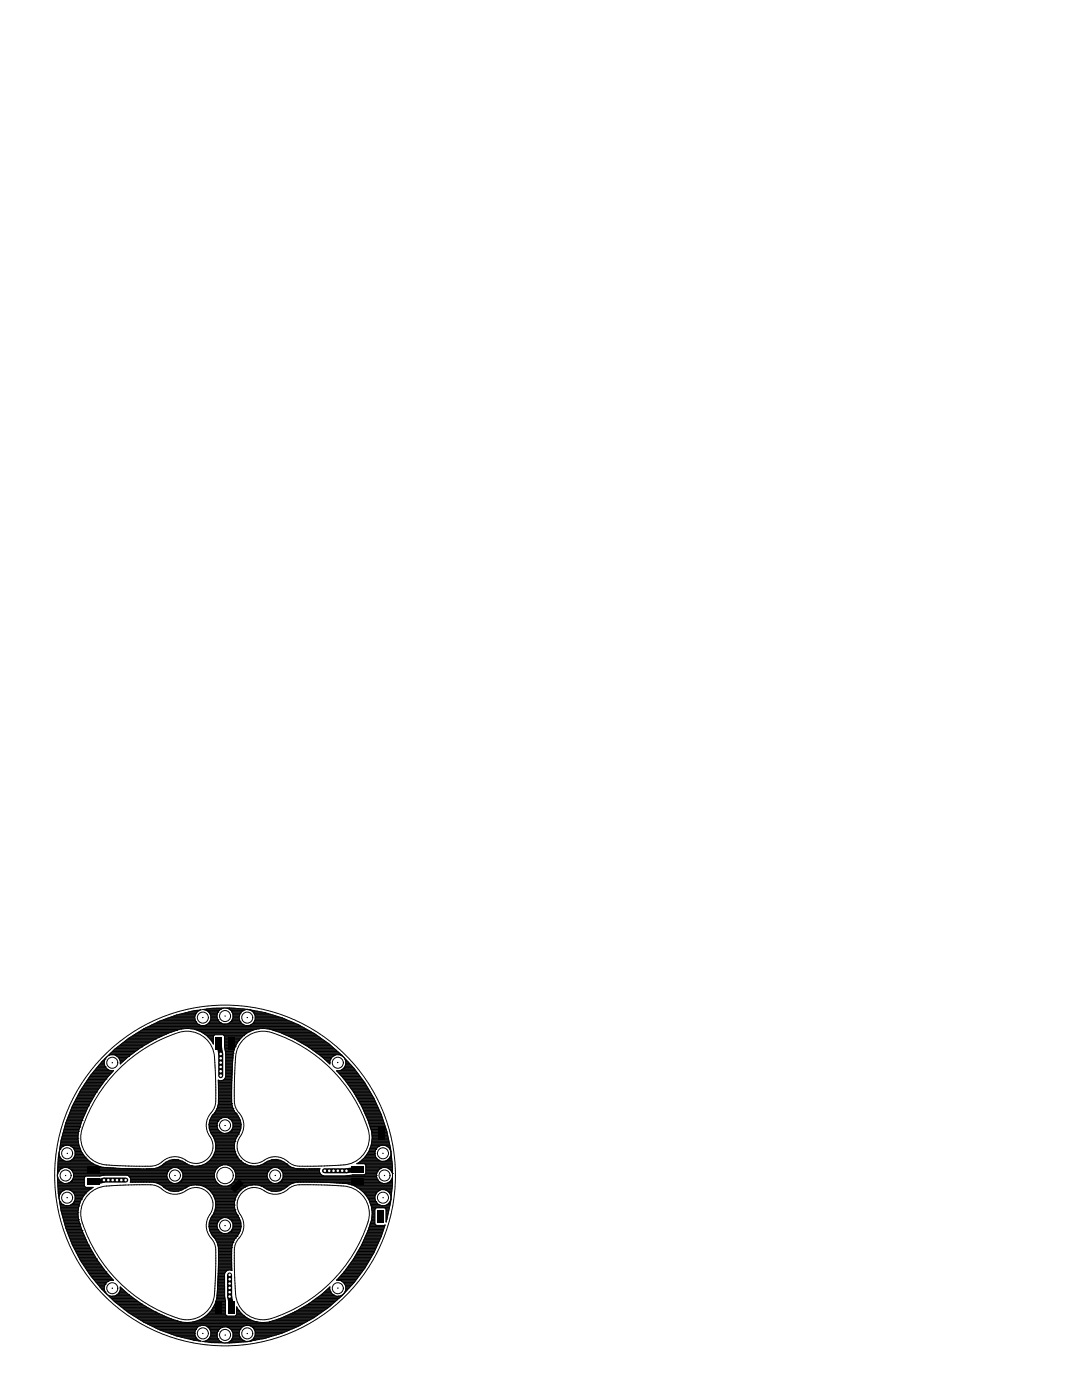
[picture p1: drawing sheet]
<svg xmlns="http://www.w3.org/2000/svg" width="216mm" height="279mm" viewBox="0 0 216 279" stroke-linecap="round" stroke-linejoin="round" font-family="sans-serif">
<g fill="none" stroke="#000" stroke-width=".2">
<path d="M14.8 220h3.3M14.9 219.8h3.3M15 219.7h3.3M15.1 219.5h3.3M15.2 219.4h3.2M15.2 219.2h3.3M15.3 219.1h3.3M15.4 218.9h3.3M15.5 218.8h3.3M15.5 218.6h3.4M15.6 218.5h3.4M15.7 218.3h3.4"/>
<path d="M15.8 218.2h3.3M15.9 218h3.3M15.9 217.9h3.4M16 217.7h3.4M16.1 217.6h3.4M16.2 217.4h3.5M16.3 217.3h3.5M16.4 217.1h3.5M16.5 217h3.5M16.6 216.8h3.5M16.7 216.7h3.5M16.8 216.5h3.5"/>
<path d="M16.9 216.3h3.5M17 216.2h3.5M17.1 216h3.5M17.2 215.9h3.6M17.3 215.7h3.6M17.4 215.6h3.6M17.5 215.4h3.6M17.6 215.3h3.6M17.7 215.1h3.6M17.8 215h3.7M17.9 214.8h3.7M18 214.7h3.7"/>
<path d="M18.1 214.5h3.8M18.3 214.4h3.7M18.4 214.2h3.8M18.5 214.1h3.8M18.6 213.9h3.8M18.8 213.8h3.8M18.9 213.6h3.1M19 213.5h2.6M19.1 213.3h2.3M19.3 213.2h1.9M19.3 217.9h.1M19.3 217.9l-1.6 2.8"/>
<path d="M19.4 213h1.7M19.5 212.9h1.5M19.6 212.7h1.3M19.8 212.6h1.1M19.9 212.4h1M20 212.3h.8M20.1 212.1h.7M20.3 212h.5M20.4 211.8h.4M20.6 211.7h.3M20.7 211.5h.2M20.9 211.4h.1"/>
<path d="M21 211.3h.1M21 212.9h.1M21 211.3l.4-.5a32.2 32.2 0 0 0-8.3 13.3M21 212.9l.5 .5M21 211.3l-.2 .8 .2 .8M21 211.2h.1M21.1 215.3h.1M21.1 215.3l-1.8 2.6M21.2 211.1h.1M21.3 210.9h.1M21.5 213.4h.1M21.5 213.4l.7 .3"/>
<path d="M21.6 210.6h.3M21.8 210.5h4.4M22 210.3h4.4M22.1 210.1h4.5M22.2 210.5h.1M22.2 213.7h.1M22.2 210.5l.8 .1M22.2 213.7h.5l-1.6 1.6M22.3 210h4.5M22.4 209.8h4.6M22.6 209.7h4.6M22.7 209.5h4.7"/>
<path d="M22.9 209.4h4.7M23 210.6h.1M23 210.6l.6 .4M23 210.6h3M23.1 209.2h4.8M23.3 210.8h2.5M23.3 209.1h4.8M23.5 208.9h4.8M23.5 210.9h2.1M23.6 211h.1M23.7 211.1h1.7M23.7 208.8h4.8"/>
<path d="M23.7 211.2h1.5M23.8 211.4h1.3M23.8 208.6h5M23.9 211.5h1M24 211.7h.7M24 212.3h.1M24 212.1h.2M24 212h.4M24 211.8h.6M24 208.5h5.1M24.2 208.3h5.1M24.3 212.8a27.7 27.7 0 0 1 12.6-7 5.6 5.6 0 0 1 6 6.2 58 58 0 0 1 0 8.8l-.4 .9a4 4 0 0 0-.4 5.4 3.5 3.5 0 0 1-1 4.4 3.5 3.5 0 0 1-4.4-.2 3.9 3.9 0 0 0-4.7 .8 7 7 0 0 1-4.1 .6l-4.5-.1a8.8 8.8 0 0 1-5.2-1.3 5.5 5.5 0 0 1-1.8-6 30 30 0 0 1 7.9-12.5z"/>
<path d="M24.4 208.2h5.2M24.6 208h5.2M24.8 207.9h5.3M25 207.7h5.4M25.2 207.6h5.4M25.4 207.4h5.5M25.6 207.3h5.6M25.7 210.8h.1M25.7 210.8l-1.7 1.5v-.6l-.4-.7M25.8 207.1h5.7M26 207h5.9M26.3 206.8h5.9"/>
<path d="M26.5 206.7h6.1M26.8 206.5h6.1M27 206.4h6.2M27.3 206.2h6.3M27.5 206.1h6.4M27.7 205.9h6.7M28 205.8h6.8M28.2 205.6h7.1M28.2 209h.1M28.2 209l-2.5 1.8M28.5 205.5h7.3M28.7 205.3l-3 1.9-2.8 2.2-1.4 1.3 .7-.2"/>
<path d="M28.7 205.3h7.9M29 205.2h31.7M29.3 205h31.2M29.6 204.9h30.6M29.9 204.7h30M30.3 204.6h9.6M30.6 204.4h8.9M30.9 204.3h8.5M31 207.4h.1M31 207.4l-2.8 1.6M31.2 204.1h8.1M31.5 203.9h7.6"/>
<path d="M31.8 203.8h7.2M32.2 203.6h6.8M32.6 203.5h6.3M33 203.3h5.9M33.5 203.2h5.4M33.9 203h5M33.9 206.1h.1M33.9 206.1l-2.9 1.3M34.3 202.9h4.6M34.7 202.7h4.2M35.1 202.6h3.9M35.2 205.6h.1"/>
<path d="M35.2 205.6l-1.3 .5M35.7 202.4h3.3M36.1 205.4h.1M36.1 205.4l-.9 .2M36.3 202.3h2.8M36.9 202.1h2.3M37.5 205.2h.1M37.5 205.2l-1.4 .2M37.5 205.2l1.3 .2M37.6 202h1.7M38 205.3h13.8M38.2 201.8h1.3"/>
<path d="M38.8 205.4h.1M38.8 205.4l1.3 .5M38.9 201.7h.8M38.9 205.5h12M39 203.8h.1M39 202.3h.1M39 203.8l.5 .6M39 202.3l-.2 .8 .2 .7M39.3 205.6h11.2M39.5 204.4h.1M39.5 201.7h.1M39.5 201.7l.7-.2a31.9 31.9 0 0 0-11.5 3.8"/>
<path d="M39.5 204.4l.8 .3M39.5 201.7l-.5 .6M39.7 205.8h10.4M40 201.5h.1M40.1 205.9h.1M40.1 205.9l1.1 .8M40.1 205.9h9.6M40.3 204.7h.1M40.3 206.1h9.2M40.6 206.2h8.6M40.8 206.4h8.2M40.8 201.5h3.1"/>
<path d="M41 206.5h7.8M41.1 201.6h.1M41.1 204.6h.1M41.1 201.6l.6 .4M41.1 204.6l-.8 .1M41.1 204.6h7.6M41.1 201.4h3M41.2 206.7h1.5M41.2 201.7h2.6M41.2 206.7h.1M41.2 206.7l1 1M41.4 204.4h7"/>
<path d="M41.4 206.8h1.2M41.5 201.8h2.1M41.5 207h1.1M41.6 204.3h2.7M41.7 207.1h.9M41.7 202h1.8M41.7 202h.1M41.7 204.2h.1M41.7 202l.4 .7v.8M41.7 204.2l-.6 .4M41.7 204.1h2.3M41.8 202.1h1.6"/>
<path d="M41.8 207.3h.8M41.8 203.9h2M41.8 202.3h1.6M41.9 203.8h1.8M41.9 202.4h1.5M41.9 207.4h.7M42 203.6h1.6M42 202.6h1.3M42.1 203.5h1.4M42.1 203.5l-.4 .7M42.1 203.3h1.3M42.1 203.2h1.3"/>
<path d="M42.1 203h1.2M42.1 202.9h1.2M42.1 202.7h1.2M42.1 207.6h.5M42.2 207.7h.1M42.2 207.7h.4M42.3 207.9h.3M42.4 208h.2M42.4 201.2h2.1M42.5 208.2h.1M42.6 208.3h.1M42.9 206.5l-.3 .3v1.5l-.4-.6"/>
<path d="M43.5 203.5h.1M43.5 202h.1M43.5 203.5l.5 .6M43.5 202l-.2 .8 .2 .7M43.6 215.6h.1M43.6 215.7h.1M43.6 215.7v.4M43.6 215.7h2.6M43.6 215.9h2.6M43.6 216.1v.1M43.6 216h2.6M43.6 216.1h.1"/>
<path d="M43.6 216.2h2.6M43.6 216.2v.4M43.6 216.3h2.6M43.6 216.5h2.6M43.6 216.6v.2M43.6 216.7h2.6M43.6 220h.1M43.6 220h2.6M43.6 216.6h.1M43.6 216.8h.1M43.6 219.8h2.6M43.6 216.8v.4"/>
<path d="M43.6 216.8h2.6M43.6 219.7h2.6M43.6 217h2.6M43.6 219.5h.1M43.6 219.5h2.6M43.6 219.5v.8M43.6 219.4v.1M43.6 217.1h2.6M43.6 217.2v.1M43.6 219.4h.1M43.6 217.3h2.6M43.6 219.4h2.6"/>
<path d="M43.6 217.2h.1M43.6 217.3h.1M43.6 219.2h2.6M43.6 217.3v.2M43.6 217.4h2.6M43.6 217.5v.3M43.6 219h.1M43.6 219.1h2.6M43.6 217.6h2.6M43.6 218.9h2.6M43.6 218.9v.1M43.6 217.8v.1"/>
<path d="M43.6 219v.4M43.6 217.9h.1M43.6 217.9h2.6M43.6 217.7h2.6M43.6 218.9h.1M43.6 218.8h2.6M43.6 218.3v.1M43.6 217.8h.1M43.6 218.4h.1M43.6 218.6h2.6M43.6 217.9v.4M43.6 218h2.6"/>
<path d="M43.6 218.2h2.6M43.6 218.5h2.6M43.6 218.4v.5M43.6 218.3h.1M43.6 218.3h2.6M44 204.1h.1M44 201.4h.1M44 201.4l.7-.2h-2.5l-1.8 .3 .7 .1M44 204.1l.7 .3M44 201.4l-.5 .6M44.4 215.6h1.9M44.5 206.5l.3 .3v2.1"/>
<path d="M44.7 215.4h1.6M44.7 206.7h3.9M44.7 204.4h.1M44.8 208.9l.2 1.2M44.8 208.8h2.2M44.8 208.6h2.3M44.8 208.5h2.4M44.8 208.3h2.4M44.8 208.2h2.5M44.8 208h2.6M44.8 207.9h2.7M44.8 207.7h2.8"/>
<path d="M44.8 207.6h2.9M44.8 207.4h3.1M44.8 207.3h3.2M44.8 207.1h3.3M44.8 207h3.5M44.8 206.8h3.6M44.8 208.9h2.1M44.8 209.1h2.1M44.8 215.3h1.5M44.9 209.2h1.9M44.9 209.4h1.9M44.9 209.5h1.8"/>
<path d="M44.9 215.1h1.4M44.9 209.7h1.8M45 209.8h1.6M45 215h1.3M45 210h1.6M45 210.1v.4M45 210.5v4.4a1 1 0 0 1-1.4 .7v.1M45 214.8h1.3M45 214.7h1.3M45 214.5h1.3M45 214.4h1.3M45 214.2h1.3"/>
<path d="M45 214.1h1.3M45 213.9h1.3M45 213.8h1.3M45 213.6h1.3M45 213.5h1.3M45 213.3h1.3M45 213.2h1.3M45 213h1.3M45 212.9h1.4M45 212.7h1.4M45 212.6h1.4M45 212.4h1.4"/>
<path d="M45 212.3h1.4M45 212.1h1.4M45 212h1.4M45 211.8h1.4M45 211.7h1.4M45 211.5h1.4M45 211.4h1.4M45 211.2h1.5M45 211.1h1.5M45 210.9h1.5M45 210.8h1.5M45 210.6h1.5"/>
<path d="M45 210.5h1.5M45 210.1h1.5M45 210.3h1.5M45.3 201.2h1.6M45.5 201.2h.1M45.5 204.3h.1M45.5 201.2h-.7a32.9 32.9 0 0 1 17.9 5M45.5 201.2l.6 .5M45.5 204.3l-.8 .1M45.6 204.3h2.7M45.7 201.4h3.1M45.8 204.1h2.3"/>
<path d="M45.9 201.5h3.1M46 203.9h2M46.1 201.7h2.5M46.1 201.7h.1M46.1 203.9h.1M46.1 201.7l.4 .7v.8M46.1 203.9l-.6 .4M46.2 203.8h1.7M46.2 201.8h2.1M46.2 218.3h.1M46.2 218.4v.5M46.2 217.9v.4"/>
<path d="M46.2 218.3v.1M46.2 217.8h.1M46.2 218.4h.1M46.2 218.9h.1M46.2 217.9h.1M46.2 217.8v.1M46.2 218.9v.5M46.2 217.3v.5M46.2 217.3h.1M46.2 217.2h.1M46.2 219.4h.1M46.2 217.2v.1"/>
<path d="M46.2 219.4v.1M46.2 219.5v.5M46.2 219.5h.1M46.2 216.8v.4M46.2 216.8h.1M46.2 216.6h.1M46.2 220h.1M46.2 216.6v.2M46.2 220v.3M46.2 216.2v.4M46.2 216.2h.1M46.2 216.1h.1"/>
<path d="M46.2 203.6h1.6M46.2 216.1v.1M46.2 215.7v.4M46.2 215.7h.1M46.3 215.5h.1M46.3 215.5l-.1 .2M46.3 215.3v.2M46.3 215.1v.2M46.3 215.1h.1M46.3 215v.1M46.3 202h1.9M46.3 214.5v.5"/>
<path d="M46.3 214.5h.1M46.3 214.4h.1M46.3 214.4v.1M46.3 214v.4M46.3 214h.1M46.3 213.9h.1M46.3 213.9v.1M46.3 203.5h1.5M46.3 213.4v.5M46.3 213.4h.1M46.3 213.3h.1M46.3 213.3v.1"/>
<path d="M46.4 212.9l-.1 .4M46.4 212.9h.1M46.4 202.1h1.7M46.4 212.8h.1M46.4 212.8v.1M46.4 212.5v.3M46.4 212.3v.2M46.4 212.3h.1M46.4 212.2h.1M46.4 212.2v.1M46.4 203.3h1.4M46.4 212v.2"/>
<path d="M46.4 211.8v.2M46.4 211.8h.1M46.4 211.6h.1M46.4 211.6v.2M46.4 202.3h1.5M46.5 211.2l-.1 .4M46.5 211.2h.1M46.5 211.1h.1M46.5 203.2h1.2M46.5 203.2l-.4 .7M46.5 203h1.2M46.5 202.9h1.2"/>
<path d="M46.5 202.7h1.3M46.5 202.6h1.3M46.5 202.4h1.4M46.5 210.6v.6M46.5 210.6h.1M46.5 210.2h.1M46.5 210.2v.4M46.9 208.9h.1M46.9 208.9l-.4 1.3M47.6 207.7h.1M47.6 207.7l-.7 1.2M47.9 203.8h.1"/>
<path d="M47.9 202.3h.1M47.9 202.3l-.2 .8 .2 .7M47.9 203.8l.5 .6M48.4 201.7h.1M48.4 204.4h.1M48.4 201.7l-.5 .6M48.4 204.4l.7 .3M48.6 206.7h.1M48.6 206.7l-1 1M48.8 207.3a6 6 0 0 1 7-.7 29.7 29.7 0 0 1 17.8 19.5 5.6 5.6 0 0 1-6.1 6.5 57.9 57.9 0 0 1-8.8 0l-.9-.5a4 4 0 0 0-5.4-.3 3.5 3.5 0 0 1-4.4-1 3.5 3.5 0 0 1 .2-4.4 3.9 3.9 0 0 0-.8-4.7 7 7 0 0 1-.6-4.2l.1-4.4a8.8 8.8 0 0 1 1.3-5.2zM49.1 201.5h.1M49.1 204.7h.1"/>
<path d="M49.1 201.5l-.7 .2M49.1 201.5l.8 .1M49.7 201.5h.2M49.7 205.9h.1M49.7 205.9l-1.1 .8M49.9 201.6h.1M49.9 204.6h.1M49.9 201.6l.7 .4M49.9 204.6l-.8 .1M50 204.6h9.6M50.1 201.7h.6M50.2 204.4h9.1"/>
<path d="M50.3 201.8h1.2M50.4 204.3h8.6M50.5 202h1.8M50.6 202h.1M50.6 204.2h.1M50.6 202l.3 .7v.8M50.6 204.2l-.7 .4M50.6 204.1h8M50.6 202.1h2.4M50.7 203.9h7.5M50.7 202.3h2.8M50.7 203.8h7.2"/>
<path d="M50.8 202.4h3.2M50.8 203.6h6.7M50.9 202.6h3.6M50.9 203.5h6.3M50.9 203.5l-.3 .7M50.9 203.3h5.9M50.9 203.2h5.6M50.9 203h5.1M50.9 202.9h4.6M50.9 202.7h4.1M51 205.4h.1M51 205.4l-1.3 .5"/>
<path d="M52.3 205.2h.1M52.3 205.2l-1.3 .2M52.3 205.2l1.4 .2M53.2 205.3h7.8M53.7 205.4h.1M53.7 205.4l2.2 .7M54.1 205.5h7.2M54.5 205.6h7.1M54.6 205.6h.1M55 205.8h6.8M55.4 205.9h6.7M55.9 206.1h.1"/>
<path d="M55.9 206.1l2.9 1.3M55.9 206.1h6.5M56.2 206.2h6.4M56.6 206.4h6.3M56.9 206.5h6.2M57.3 206.7h6M57.6 206.8h5.9M57.9 207h5.8M58.3 207.1h5.6M58.6 207.3h5.6M58.8 207.4h.1M58.8 207.4l2.8 1.6"/>
<path d="M58.9 207.4h5.5M59.2 207.6h5.4M59.4 207.7h5.4M59.7 207.9h5.3M60 208h5.2M60.2 208.2h5.2M60.5 208.3h5.1M60.7 208.5h5.1M61 208.6h5M61.3 208.8h4.9M61.5 208.9h4.8M61.6 209h.1"/>
<path d="M61.6 209l2.6 1.8M61.7 209.1h4.8M62 209.2h4.7M62.2 209.4h4.7M62.4 209.5h4.6M62.6 209.7h4.6M62.7 206.2l2.9 2.1 2.7 2.3M62.8 209.8h4.6M63 210h4.5M63.2 210.1h4.5M63.4 210.3h4.5M63.6 210.5h4.5"/>
<path d="M63.8 210.6h3.1M64 210.8h2.5M64.2 210.8h.1M64.2 210.8l1.6 1.6v-.3M64.2 210.9h2.1M64.4 211.1h1.8M64.6 211.2h1.5M64.7 211.4h1.3M64.9 211.5h1M65.1 211.7h.8M65.2 211.8h.6M65.4 212h.4"/>
<path d="M65.6 212.1h.2M65.7 212.3h.1M65.8 212.1h.1M66 211.3h.1M66 211.3l-.2 .8M66.5 210.8h.1M66.5 210.8l-.5 .5M67.2 213.7l1.5 1.6M67.2 213.7h.1M67.2 210.5h.1M67.2 210.5l-.7 .3M67.2 210.5l.8 .1"/>
<path d="M67.2 213.8h3.9M67.4 213.9h3.8M67.5 214.1h3.8M67.7 214.2h3.7M67.8 214.4h3.7M67.9 214.5h3.7M67.9 213.6h3.1M68 213.6h.1M68 210.6h.1M68 210.6l.6 .4-.3-.4M68 213.6l-.8 .1M68 210.6h.2"/>
<path d="M68.1 214.7h3.6M68.2 213.5h2.6M68.2 214.8h3.7M68.3 210.8h.1M68.3 215h3.7M68.4 213.3h2.3M68.5 210.9h.1M68.5 215.1h3.6M68.6 215.3h3.6M68.6 213.2h.1M68.6 213.2l.4-.7v-.8l-.4-.7a32.8 32.8 0 0 1 7.5 11.4M68.6 213.2l-.6 .4"/>
<path d="M68.6 213.2h2M68.7 211.1h.1M68.7 215.3h.1M68.7 215.3l1.8 2.6M68.7 213h1.8M68.7 215.4h3.6M68.7 211.2h.1M68.8 212.9h1.5M68.8 211.4h.1M68.8 215.6h3.6M68.9 212.7h1.3M68.9 211.5h.2"/>
<path d="M68.9 212.6h1.2M68.9 215.7h3.6M69 211.7h.2M69 212.4h.9M69 212.3h.8M69 212.1h.6M69 212h.5M69 211.8h.4M69.1 215.9h3.5M69.2 216h3.6M69.3 216.2h3.6M69.4 216.3h3.5"/>
<path d="M69.5 216.5h3.5M69.6 216.7h3.5M69.7 216.8h3.5M69.8 217h3.5M69.9 217.1h3.5M70 217.3h3.5M70.2 217.4h3.4M70.3 217.6h3.4M70.4 217.7h3.3M70.5 217.9h3.3M70.5 217.9h.1M70.5 217.9l1.6 2.8 1.3 2.9 .7 2.2"/>
<path d="M70.6 218h3.3M70.7 218.2h3.3M70.8 218.3h3.3M70.8 218.5h3.4M70.9 218.6h3.4M71 218.8h3.4M71.1 218.9h3.4M71.2 219.1h3.3M71.3 219.2h3.3M71.4 219.4h3.3M71.5 219.5h3.3M71.5 219.7h3.3"/>
<path d="M71.6 219.8h3.3M71.7 220h3.3M11.4 234.6h.1M11.4 234.5h.1M11.4 234.8h.1M11.5 234.3h.1M11.5 234.9h.1M11.5 234.2h.1M11.5 235.1h.1M11.5 234h.1M11.5 235.2h.1M11.5 233.9h.1"/>
<path d="M11.5 235.4h.2M11.5 233.7h.2M11.5 235.6h.3M11.5 233.6h.4M11.5 235.7h.4M11.5 233.4h.5M11.5 235.9h.6M11.5 233.3h.6M11.5 236h.8M11.5 233.1h1M11.5 236.2h1.2M11.5 233h1.4"/>
<path d="M11.5 236.3h5.3M11.5 232.8h8.5M11.5 236.5h5.3M11.5 232.7h8.1M11.5 236.6h5.3M11.5 232.5h7.6M11.6 236.8h5.3M11.6 232.4h7.3M11.6 236.9h5.5M11.6 232.2h7M11.6 237.1h6.8M11.6 232.1h6.7"/>
<path d="M11.6 237.2h6.6M11.6 231.9h6.5M11.6 237.4h6.3M11.6 231.8h1.6M11.6 237.5h1.3M11.6 231.6h1.2M11.6 237.7h.9M11.6 231.5h.8M11.6 237.8h.7M11.6 231.3h.7M11.6 238h.6M11.6 231.2h.6"/>
<path d="M11.6 238.1h.5M11.6 231l-.2 3.6 .4 4.4 .1-.7M11.6 231h.4M11.6 233.8h.1M11.6 235.4h.1M11.6 235.4l.6 .5M11.6 233.8l-.1 .8 .1 .8M11.6 238.3h.3M11.7 230.9h.2M11.7 238.4h.2M11.7 230.7h.2M11.7 238.6h.2"/>
<path d="M11.7 230.6h.2M11.7 238.7h.1M11.7 230.4h.1M11.7 238.9h.1M11.8 230.3h.1M11.8 239.2h.1M11.8 230h.1M11.8 239.3h.1M11.8 229.8h.1M11.8 239.5h.1M11.9 229.7h.1M11.9 239.6h.1"/>
<path d="M11.9 229.5h.1M11.9 239.8h.1M11.9 229.4h.1M11.9 239.9h.2M11.9 229.2h.2M11.9 229h.4M11.9 230.9h.1M11.9 238.3h.1M11.9 230.9l-.1-.7-.2 .8M11.9 230.9l.6 .6M11.9 239.8l-.1-.7 .4 2.6 .9 3.4M11.9 239.8l.6 .6"/>
<path d="M12 228.9h.4M12 228.7h.7M12 228.6h1.1M12 228.4h3.7M12.1 228.3h3.6M12.1 228.1h3.6M12.1 228h3.6M12.1 227.8h3.5M12.2 233.3h.1M12.2 235.9h.1M12.2 233.3l-.6 .5M12.2 235.9l.7 .3"/>
<path d="M12.2 227.7h3.4M12.2 227.5h3.4M12.2 227.5l-.4 2.6 .1-.7M12.2 227.4h3.4M12.3 227.2h3.3M12.3 227.1h3.2M12.4 226.9h3.2M12.4 226.8h3.2M12.4 226.6h3.2M12.5 228.8h.1M12.5 231.5h.1M12.5 237.7h.1"/>
<path d="M12.5 228.8l-.6 .6M12.5 231.5l.7 .3M12.5 237.7l-.6 .6M12.5 226.5h3.1M12.5 226.3h3.1M12.6 226.2h3M12.6 226h3M12.6 225.9h3.1M12.7 225.7h3M12.7 225.6h3M12.8 225.4h3M12.8 225.3h3"/>
<path d="M12.8 225.1h3.1M12.9 233h.1M12.9 236.2h.1M12.9 233l-.7 .3M12.9 233l.8 .1M12.9 225h3M12.9 224.8h3.1M12.9 233h7.8M13 224.7h3M13 224.5h3.1M13.1 224.4h3M13.1 224.2h3.1"/>
<path d="M13.1 224.1l-.9 3.4M13.1 224.1h3.1M13.2 228.5h.1M13.2 231.8h.1M13.2 237.4h.1M13.2 228.5l-.7 .3M13.2 228.5l.8 .1M13.2 237.4l-.7 .3M13.2 237.4l.8 .1M13.2 223.9h3.1M13.3 223.8h3M13.3 223.6h3.1"/>
<path d="M13.3 231.8h4.6M13.4 223.5h3M13.4 236.2h3.4M13.4 223.3h3.1M13.5 223.2h3.1M13.6 223h3M13.6 228.6h2.2M13.6 222.8h3.1M13.7 233.1h.1M13.7 236.1h.1M13.7 233.1l.6 .4M13.7 236.1l-.8 .1"/>
<path d="M13.7 222.7h3.1M13.7 222.5h3.1M13.8 233.1h9.2M13.8 222.4h3.1M13.8 236h3M13.9 222.2h3.1M13.9 222.1h3.1M14 221.9h3.1M14 228.6h.1M14 231.7h.1M14 237.5h.1M14 228.6l.6 .5"/>
<path d="M14 231.7l-.8 .1M14 237.5l.6 .4M14 233.3h13.9M14 237.5h3.8M14 221.8h3.2M14.1 235.9h2.7M14.1 231.6h3.6M14.1 221.6h3.2M14.1 228.7h1.7M14.1 221.5h3.2M14.2 233.4h19.6M14.2 221.3h3.2"/>
<path d="M14.2 237.7h3.4M14.3 221.2h3.2M14.3 235.7h2.5M14.3 231.5h3.3M14.3 233.5h.1M14.3 235.7h.1M14.3 233.5l.4 .7M14.3 235.7l-.6 .4M14.3 221h3.2M14.3 233.6h19.4M14.3 228.9h1.6M14.4 235.6h2.4"/>
<path d="M14.4 220.9h3.2M14.4 233.7h19.1M14.4 237.8h3.1M14.4 220.7h3.3M14.5 235.4h2.3M14.5 233.9h18.9M14.5 231.3h2.9M14.5 220.6h3.2M14.5 235.2h2.3M14.6 229h1.3M14.6 234h18.8M14.6 220.4h3.2"/>
<path d="M14.6 235.1h2.2M14.6 229.1h.1M14.6 231.2h.1M14.6 237.9h.1M14.6 229.1l.4 .7v.8M14.6 237.9l.4 .7v.8l-.4 .7M14.6 231.2l-.6 .5M14.6 238h2.7M14.7 231.2h2.5M14.7 234.2h18.7M14.7 234.5h18.6M14.7 234.6h5.5"/>
<path d="M14.7 234.2v.8l-.4 .7M14.7 234.9h2.2M14.7 234.8h2.3M14.7 234.3h18.6M14.7 229.2h1.3M14.7 220.3h3.2M14.7 239.9h1.3M14.7 238.1h2.4M14.7 231h2.4M14.8 229.4h1.3M14.8 220.1h3.2M14.8 239.8h1.3"/>
<path d="M14.8 238.3h2.2M14.8 230.9h2.1M14.8 229.5h1.3M14.9 239.6h1.2M14.9 238.4h2M14.9 230.7h1.9M14.9 229.7h1.3M14.9 239.5h1.3M15 238.6h1.8M15 230.6h1.7M15 230.6l-.4 .6M15 239.3h1.3"/>
<path d="M15 239.2h1.4M15 239h1.5M15 238.9h1.6M15 238.7h1.7M15 230.4h1.6M15 230.3h1.5M15 230.1h1.4M15 230h1.3M15 229.8h1.2M15.5 227.2h.1M15.5 227.2l.2 1.3 .5 1.3M15.7 225.8h.1"/>
<path d="M15.7 225.8l-.2 1.4M15.9 225.1l-.2 .7M15.9 224.9h.1M15.9 224.9v.2M16.2 229.8l.8 1.1M16.2 239.4h.1M16.2 239.4l-.5 1.3M16.4 223.6h.1M16.4 223.6l-.5 1.3M17 230.9h.1M17 230.9l1 1 1.2 .7M17 238.3h.1"/>
<path d="M17 238.3l-.8 1.1M17.6 238.4a6.7 6.7 0 0 1 5.3-1.8l4.4-.2a12.2 12.2 0 0 1 4.2 .4l.5 .2a4 4 0 0 0 5.5 .4 3.5 3.5 0 0 1 4.3 1 3.5 3.5 0 0 1-.2 4.4 3.9 3.9 0 0 0 .9 4.7 7 7 0 0 1 .6 4.1l-.2 4.5a8.8 8.8 0 0 1-1.3 5.2 5.5 5.5 0 0 1-6 1.8 29.8 29.8 0 0 1-19.4-20l-.1-.5a5.5 5.5 0 0 1 1.5-4.2zM17.7 220.7h.1M17.7 220.7l-1.3 2.9M18 237.3h.1M18 237.3l-1 1M19.2 232.6h.1M19.2 232.6l1.3 .4M20.5 233h.1M20.5 233h.5M20.6 234.5l-.7 .2h-2.8l-.3 .3v1.7l.3 .3h1.5l-.6 .3M20.6 234.5h.2"/>
<path d="M21 233h.1M21 233h.5M21.4 233h.1M21.5 233h.1M21.5 233l.5 .1M22 233.1h.1M22.1 233.1h.1M22.1 233.1h.4M22.5 233.1h.6M22.5 233.1h.1M22.6 233.1h.1M23.1 233.1h.1"/>
<path d="M23.2 233.1h.1M23.2 233.1l.4 .1M23.6 233.2h.1M23.7 233.2h.1M23.7 233.2h.5M24.2 233.2h.1M24.3 233.2h.1M24.3 233.2h.4M24.7 233.2h.2M24.7 233.2h.1M24.9 233.2h.1M24.9 233.2h.4"/>
<path d="M25.3 233.2h.5M25.3 233.2h.1M25.3 234.5l.6 .4M25.6 234.6h7.7M25.8 234.8h7.5M25.8 233.2l.2 .1M25.8 233.2h.1M25.9 234.9h7.5M25.9 234.9l.2 .8M26 233.3h.1M26 233.3h.4M26 235.1h7.4"/>
<path d="M26 235.9h7.9M26.1 235.2h7.3M26.1 235.7l-.1 .2h.5M26.1 235.7h7.7M26.1 235.6h7.5M26.1 235.4h7.4M26.4 233.3h.1M26.5 233.3h.1M26.5 233.3h.5M26.5 235.9h.1M27 235.9h-.5M27 235.9h.1"/>
<path d="M27 233.3h.1M27.1 233.3h.1M27.1 235.9h-.1M27.1 233.3h.4M27.1 235.9h.1M27.5 235.9h-.4M27.5 235.9h.1M27.5 233.3h.1M27.6 233.3h.1M27.6 235.9h-.1M27.6 233.3h.5M27.6 235.9h.1"/>
<path d="M28.1 235.9h-.5M28.1 235.9h.1M28.1 233.3h.1M28.2 233.3h.1M28.2 235.9h-.1M28.2 235.9h.1M28.6 235.9h-.4M28.6 235.9h.1M28.7 235.9h.5M28.7 235.9h.1M29.2 235.9h.1M29.2 233.3h.1"/>
<path d="M29.3 233.3h-.1M29.3 233.3h.1M29.3 235.9h.4M29.3 235.9h.1M29.7 233.3h-.4M29.7 235.9h.1M29.7 233.3h.1M29.7 235.9h.2M29.9 233.3h-.2M29.9 233.3h.1M29.9 235.9h.4M29.9 235.9h.1"/>
<path d="M30.3 233.3h-.4M30.3 233.3h.1M30.3 235.9h.1M30.3 235.9h.3M30.6 235.9h.1M30.6 235.9l.9 .3M30.9 236h3.3M31.1 233.1h3.2M31.5 236.2h3.1M31.5 233h.1M31.5 233l-1.2 .3M31.5 236.2h.1"/>
<path d="M31.5 236.2l.9 .4M31.6 233h3.1M31.8 236.3h11.8M31.9 232.8h11.8M32 236.5h6.9M32.1 232.7h6.4M32.3 236.6h5.7M32.4 232.5h.1M32.4 232.5l-.9 .5M32.4 236.6h.1M32.4 236.6l.3 .4M32.4 232.5h5.4"/>
<path d="M32.5 236.8h5.1M32.6 232.4h4.9M32.6 232.4h.1M32.7 236.9h4.5M32.7 232.2h4.4M32.7 232.2l-.3 .3M32.7 237h.1M32.7 237a3.2 3.2 0 0 0 4.1 .2M32.9 237.1h4.1M32.9 232.1h4M33 237.2h3.8M33.1 231.9h3.6"/>
<path d="M33.3 237.4h3.2M33.4 231.8h3M33.5 235.4h.1M33.5 233.8h.1M33.5 233.8l-.2 .8 .2 .8M33.5 235.4l.5 .5M33.6 237.5h2.6M33.7 231.6h2.4M34 233.3h-5.8M34 233.3h.1M34 235.9h.1M34 233.3l-.5 .5"/>
<path d="M34 235.9l.7 .3M34 237.7h1.8M34.3 231.5h1.3M34.7 233h.1M34.7 236.2h.1M34.7 233l-.7 .3M34.7 233l.8 .1M34.8 233h8.7M35.2 236.2h8.3M35.5 233.1h.1M35.5 236.1h.1M35.5 233.1l.6 .4"/>
<path d="M35.5 236.1l-.8 .1M35.6 233.1h7.8M35.7 236h7.6M35.8 233.3h7.4M35.9 235.9h7.3M36 233.4h7.1M36.1 235.7h7M36.1 233.5h.1M36.1 235.7h.1M36.1 235.7l-.6 .4M36.1 233.5l.4 .7v.8l-.4 .7M36.2 233.6h6.8"/>
<path d="M36.2 235.6h6.8M36.2 233.7h6.8M36.3 235.4h6.6M36.3 233.9h6.6M36.4 235.2h6.5M36.4 234h6.4M36.4 235.1h6.4M36.5 234.2h6.3M36.5 234.5h6.3M36.5 234.6h6.3M36.5 234.9h6.3M36.5 234.8h6.3"/>
<path d="M36.5 234.3h6.3M36.8 232h.1M36.8 232l.4 .3M36.8 232a3.2 3.2 0 0 0-4.1 .2M37 237.1h.1M37.2 236.9h.1M37.2 236.9l-.4 .3M37.2 232.3h.1M37.2 232.3l.9 .3M38.1 236.6h.1M38.1 236.6l-.9 .3M38.1 232.6h.1"/>
<path d="M38.1 232.6l1 .2M39 236.4h.1M39 236.4l-.9 .2M39 236.4l.3 .1M39.1 232.8h.1M39.2 236.5h4.7M39.3 236.5h.4M39.3 236.5h.1M39.7 236.5h.1M39.7 236.5h.3M39.8 232.7h4.2M39.8 232.7l-.7 .1"/>
<path d="M39.8 232.7h.1M40 236.5h.1M40 236.5l1 .4M40.1 232.6h.1M40.1 232.6l-.3 .1M40.2 236.6h4M40.3 232.5h4.1M40.6 236.8h8.7M40.7 232.4h8.4M40.9 236.9h8M41 236.9h.1M41 236.9l.9 .7"/>
<path d="M41 232.2h7.8M41.1 232.2h.1M41.1 232.2l-1 .4M41.2 237.1h7.4M41.2 232.1h7.4M41.4 237.2h7M41.4 231.9h7M41.6 237.4h6.6M41.6 231.8h6.6M41.7 224.4l.1 .9M41.7 224.4h1.6M41.7 224.5h1.6"/>
<path d="M41.7 224.7h1.6M41.7 224.8h1.6M41.7 224.2h1.7M41.7 225h1.7M41.7 225.1h1.7M41.8 225.3h1.6M41.8 225.3l.5 1.2M41.8 224.1h1.6M41.8 237.5h6.2M41.8 223.9h1.6M41.8 225.4h1.7M41.8 223.8h1.7"/>
<path d="M41.8 231.6h6.2M41.9 223.6h1.8M41.9 237.6h.1M41.9 237.6l.6 .8M41.9 225.6h1.8M41.9 223.5h1.9M41.9 231.6h.1M41.9 231.6l-.8 .6M41.9 225.7h1.9M41.9 237.7h6M42 231.5h5.8M42 225.9h1.9"/>
<path d="M42 223.3h1.9M42 226h2.2M42 237.8h5.8M42.1 223.2h2.1M42.1 231.3h5.6M42.1 226.2h2.5M42.1 223h2.5M42.2 238h5.4M42.2 226.3h5.4M42.2 231.2h5.4M42.2 222.8h5.4M42.3 238.1h5.2"/>
<path d="M42.3 226.5l.3 .4M42.3 226.5h5.2M42.3 222.7h5.2M42.3 231h5.2M42.4 238.3h5M42.4 226.6h5M42.4 226.6h.1M42.4 222.5h5M42.4 230.9h5M42.5 226.8h4.8M42.5 238.4h4.8M42.5 238.4h.1"/>
<path d="M42.5 238.4l.5 1.3M42.5 222.4h.1M42.5 222.4l-.6 1.1-.2 .9M42.5 230.7h4.8M42.6 230.7h.1M42.6 230.7l-.7 .9M42.6 222.4h4.7M42.6 226.9h.1M42.6 226.9l.3 .8M42.6 238.6h4.6M42.6 226.9h4.6M42.6 230.6h4.6"/>
<path d="M42.6 238.7h4.6M42.7 227.1h4.5M42.7 230.4h4.4M42.7 222.2h4.4M42.7 238.9h4.4M42.7 227.2h4.4M42.7 230.3h4.4M42.8 239h4.2M42.8 227.4h4.2M42.8 230.1h4.2M42.8 222.1h4.2M42.8 239.2h4.2"/>
<path d="M42.8 227.5h4.2M42.9 230h4M42.9 222.1h.1M42.9 222.1l-.4 .3M42.9 227.7h4M42.9 239.3h4M42.9 229.8h4M42.9 227.7h.1M42.9 227.7l.2 1M42.9 221.9h4M42.9 227.8h4M42.9 239.5h4"/>
<path d="M43 229.7h.1M43 229.7l-.4 1M43 228h3.8M43 229.7h3.9M43 239.6h3.8M43 229.5h3.8M43 228.1h3.8M43 239.7h.1M43 239.7v.3M43 239.8h3.8M43 229.4v.3M43 229.4h3.8"/>
<path d="M43 228.3h3.8M43 221.8h3.8M43 239.9h3.8M43 240l.1 .4M43 229.2h3.8M43 228.4h3.8M43 229h3.8M43 229h.1M43 229v.4M43 228.9h3.8M43 228.6h3.8M43.1 228.7h3.6"/>
<path d="M43.1 228.7h.1M43.1 228.7l-.1 .3M43.1 221.6h3.6M43.2 221.5h3.4M43.3 221.3h3.3M43.3 224.6h.1M43.3 224.6l.2 .8 .5 .5M43.3 221.2h.1M43.3 221.2l-.4 .9M43.3 221.2h3.2M43.4 221h3M43.4 220.9h3"/>
<path d="M43.5 220.7h2.9M43.5 223.8h.1M43.5 223.8l-.2 .8M43.5 220.6h2.8M43.5 220.4h2.8M43.6 220.3h2.6M43.6 220.3h.1M43.6 220.3l-.3 .9M43.6 220.1h2.6M44 223.3h.1M44 225.9h.1M44 223.3l-.5 .5"/>
<path d="M44 225.9l.7 .3M44.7 223h.1M44.7 226.2h.1M44.7 223l-.7 .3M44.7 223l.8 .1M44.9 223h2.8M45 226.2h2.7M45.5 232.5h4M45.5 223.1h.1M45.5 226.1h.1M45.5 223.1l.6 .4M45.5 226.1l-.8 .1"/>
<path d="M45.6 236.6h4M45.6 223.2h2.1M45.6 226h2.2M45.8 232.7h4.3M45.8 223.3h2M45.8 225.9h2M45.9 236.5h4.7M46 223.5h1.9M46.1 225.7h1.8M46.1 223.5h.1M46.1 225.7h.1M46.1 223.5l.4 .7v.8"/>
<path d="M46.1 225.7l-.6 .4M46.1 232.8h11.9M46.2 223.6h1.8M46.2 225.6h1.7M46.2 236.3h11.8M46.2 220.3h.1M46.2 220.3l.3 .9M46.3 223.8h1.7M46.3 225.4h1.7M46.3 233h8.4M46.3 223.9h1.7M46.3 225.3h1.8"/>
<path d="M46.3 236.2h8.3M46.4 224.1h1.6M46.4 225.1h1.7M46.4 233.1h7.9M46.5 221.2h.1M46.5 221.2l.5 .9M46.5 225l-.4 .7M46.5 225h1.6M46.5 224.8h1.6M46.5 224.7h1.6M46.5 224.5h1.6M46.5 224.4h1.6"/>
<path d="M46.5 224.2h1.6M46.5 236h7.7M46.6 233.3h7.4M46.6 235.9h7.3M46.7 233.4h7.1M46.7 235.7h7.1M46.8 229v.2M46.8 229h.1M46.8 233.6h6.9M46.8 229.2v.2M46.8 235.6h6.8M46.8 239.8v.4"/>
<path d="M46.8 229.4v.1M46.8 229.5l.1 .3M46.8 233.7h6.7M46.9 239.5h.1M46.9 239.5l-.1 .3M46.9 235.4h6.6M46.9 229.8h.1M46.9 229.8l.4 1M46.9 227.8h.1M46.9 227.8l-.1 1.2M46.9 233.9h6.5M46.9 235.2h6.5"/>
<path d="M47 222.1h.1M47 222.1l.1 .2M47 234h6.4M47 235.1h6.4M47 234.5h6.3M47 234.6h6.3M47 234.9h6.4M47 234.8h6.3M47 234.3h6.3M47 234.2h6.4M47.1 222.3h.1M47.1 222.3a3.3 3.3 0 0 1 1 3"/>
<path d="M47.2 226.9h.1M47.2 226.9l-.3 .9M47.3 238.5h.1M47.3 238.5l-.4 1M47.3 230.8h.1M47.3 230.8l.6 .8M47.5 226.5h.1M47.5 226.5l-.3 .4M47.9 237.6h.1M47.9 237.6l-.6 .9M47.9 231.6h.1M47.9 231.6l.9 .6"/>
<path d="M48.1 225.3l-.6 1.2M48.5 237.8a3.5 3.5 0 0 1 4.6 .1 3.9 3.9 0 0 0 4.7-.9 7 7 0 0 1 4.2-.6l4.4 .2a8.8 8.8 0 0 1 5.2 1.3 5.5 5.5 0 0 1 1.8 6 29.8 29.8 0 0 1-20 19.4 5.6 5.6 0 0 1-6.5-6.1 58 58 0 0 1 0-8.8l.5-.9a4 4 0 0 0 .3-5.5 3.4 3.4 0 0 1 .8-4.2zM48.7 237h.1M48.7 237l-.8 .6M48.8 232.2h.1M48.8 232.2l1 .4M49.8 232.6h.1M49.8 232.6l.3 .1M50 236.5l-1.3 .5M50.1 236.5h-.1M50.1 232.7h.4M50.5 236.5h-.4"/>
<path d="M50.5 236.5h.1M50.5 232.7l.3 .1M50.5 232.7h.1M50.8 236.4h.1M50.8 236.4l-.3 .1M50.8 236.4l.9 .2M50.8 232.8h.1M50.9 236.5h6.9M51.3 232.7h6.4M51.7 236.6h.1M51.7 236.6l.9 .3M51.8 232.6h.1"/>
<path d="M51.8 232.6l-1 .2M51.8 236.6h5.7M52 232.5h5.4M52.2 236.8h5.1M52.3 232.4h4.9M52.6 236.9h4.5M52.6 236.9h.1M52.6 236.9l.4 .3M52.6 232.3h.1M52.6 232.3l-.8 .3M52.7 232.2h4.4M52.8 237.1h4.2"/>
<path d="M52.9 232.1h.1M52.9 232.1h4M53 237.2h3.8M53 237.2h.1M53.1 231.9h3.6M53.3 237.4h3.2M53.4 231.8h3M53.5 235.4h.1M53.5 233.8h.1M53.5 233.8l-.2 .8 .2 .8M53.5 235.4l.5 .5M53.6 237.5h2.6"/>
<path d="M53.8 231.6h2.3M54 233.3h.1M54 235.9h.1M54 233.3l-.5 .5M54 235.9l.7 .3M54 237.7h1.8M54.2 231.5h1.3M54.7 233h.1M54.7 236.2h.1M54.7 233l-.7 .3M54.7 233l.8 .1M54.8 233h3.4"/>
<path d="M55.2 236.2h3.2M55.5 233.1h.1M55.5 236.1h.1M55.5 233.1l.6 .4M55.5 236.1l-.8 .1M55.6 233.1h3.1M55.7 236h3.2M55.8 233.3h5.3M55.9 235.9h19.8M56 233.4h7.8M56.1 235.7h19.5M56.1 233.5h.1"/>
<path d="M56.1 235.7h.1M56.1 235.7l-.6 .4M56.1 233.5l.4 .7M56.2 233.6h7.6M56.2 235.6h19.3M56.2 233.7h7.6M56.3 235.4h19M56.3 233.9h7.5M56.4 235.2h18.9M56.4 234h7.4M56.4 235.1h18.8M56.5 234.2h7.4"/>
<path d="M56.5 234.5h7.7M56.5 234.6h18.6M56.5 234.2v.8l-.4 .7M56.5 234.9h18.7M56.5 234.8h18.6M56.5 234.3h7.5M57.1 232.2h.1M57.1 232.2l.3 .3M57.1 232.2a3.3 3.3 0 0 0-4.5 .1M57.2 232.4h.1M57.2 236.8h.1M57.4 232.5h.1"/>
<path d="M57.4 232.5l.9 .5M57.4 236.6h.1M57.4 236.6a3.3 3.3 0 0 1-4.4 .6M58.3 233h.1M58.3 233l.9 .3M58.3 236.2h.1M58.3 236.2l-.9 .4M59.2 233.3h.1M59.2 233.3h.3M59.2 235.9h.1M59.2 235.9l-.9 .3M59.5 233.3h.1"/>
<path d="M59.5 233.3h.5M59.5 235.9h-.3M59.5 235.9h.1M60 233.3h.1M60 235.9h-.5M60 235.9h.1M60.1 233.3h.1M60.1 235.9h-.1M60.1 233.3h.4M60.1 235.9h.1M60.5 235.9h-.4M60.5 235.9h.1"/>
<path d="M60.5 233.3h.1M60.6 233.3h.1M60.6 235.9h-.1M60.6 235.9h.1M61.1 235.9h-.5M61.1 235.9h.1M61.1 233.3h.1M61.2 233.3h.1M61.2 235.9h.4M61.2 235.9h.1M61.6 235.9h.1M61.6 233.3h.1"/>
<path d="M61.6 235.9h.7M61.7 233.3h.1M61.7 235.9h.1M62.2 233.3h-.5M62.2 233.3h.1M62.3 233.3h-.1M62.3 233.3h.1M62.3 235.9h.4M62.3 235.9h.1M62.7 233.3h-.4M62.7 235.9h.1M62.7 233.3h.1"/>
<path d="M62.7 235.9h.2M62.9 233.3h.1M62.9 233.3h-.2M62.9 235.9h.4M62.9 235.9h.1M63.3 233.3h-.4M63.3 235.9h.1M63.3 233.3h.1M63.4 233.3h-.1M63.4 233.3h.1M63.4 233.3h.4v.6l.1 .3M63.4 235.9h.4"/>
<path d="M63.4 235.9h.1M63.8 233.3h-2.6M63.8 235.9h.1M63.8 235.9h.2M63.9 234.2l.3 .3M64 235.9l.4 .1M64 235.9h.1M64.2 234.5l.3 .1M64.4 236h.1M64.5 236h.5M64.5 236h.1M65 236h.1"/>
<path d="M65.1 236h.4M65.1 236h.1M65.5 236h.1M65.6 236h.6M65.6 236h.1M65.8 236h10.2M66.2 236h.4M66.2 236h.1M66.6 236h.1M66.6 236l.1 .1M66.7 236.1h.1M66.7 236.1h.6"/>
<path d="M67.2 236.1h.1M67.3 236.1h.4M67.3 236.1h.1M67.7 236.1h.1M67.7 236.1h.2M67.9 236.1h.4M67.9 236.1h.1M68.3 236.1h.1M68.3 236.1l.6 .1M68.4 236.2h8M68.4 236.2h.1M68.9 236.2h.1"/>
<path d="M68.9 236.2h.4M69.3 236.2h.1M69.3 236.2l1.3 .4M69.6 236.3h8.7M70.1 236.5h8.2M70.3 234.5h4.8M70.6 236.6h7.7M70.6 236.6h.1M70.6 236.6l1.2 .7M70.9 236.8h7.4M71.1 236.9h7.2M71.4 237.1h6.9"/>
<path d="M71.5 232.1h6.7M71.6 237.2h6.6M71.7 231.9h6.5M71.8 220.1h3.2M71.8 231.9h.1M71.8 231.9l-.6 .3h7.1M71.8 237.3h.1M71.8 237.3l1 1M71.9 237.4h6.3M71.9 220.3h3.2M71.9 231.8h4.3M72 220.4h3.2"/>
<path d="M72 237.5h3.9M72.1 220.6h3.1M72.1 231.6h3.7M72.2 220.7h3.1M72.2 237.7h3.3M72.2 220.9h3.2M72.3 231.5h3.2M72.3 221h3.2M72.4 221.2h3.1M72.4 237.8h3M72.4 231.3h2.9M72.4 221.3h3.2"/>
<path d="M72.5 221.5h3.2M72.5 238h2.7M72.6 221.6h3.1M72.6 231.2h2.6M72.6 221.8h3.2M72.7 238.1h2.4M72.7 221.9h3.2M72.7 232.2l.3 .3M72.7 231h2.3M72.8 222.1h3.1M72.8 230.9h.1M72.8 230.9l-1 1"/>
<path d="M72.8 238.3h.1M72.8 238.3l.8 1.1M72.8 222.2h3.2M72.8 234.3h2.4M72.8 238.3h2.2M72.9 232.4h5.4M72.9 230.9h2.1M72.9 222.4h3.2M72.9 238.4h2M73 222.5h3.1M73 230.7h1.9M73 234.2h2.2"/>
<path d="M73 232.5v1.7M73 234.2l-.3 .3h-2.3l-1.1 .1M73 233.3h2.8M73 234h2.2M73 233.9h2.3M73 233.7h2.4M73 233.6h2.5M73 233.4h2.6M73 233.1h3.1M73 233h3.5M73 232.8h5.3M73 232.7h5.3"/>
<path d="M73 232.5h5.3M73 222.7h3.2M73 238.6h1.9M73.1 230.6h1.8M73.1 222.8h3.1M73.1 238.7h1.8M73.2 223h3.1M73.2 230.4h1.6M73.2 223.2h3.1M73.2 238.9h1.6M73.3 230.3h1.5M73.3 223.3h3.1"/>
<path d="M73.3 239h1.5M73.4 223.5h3M73.4 230.1h1.4M73.4 223.6h3.1M73.4 239.2h1.4M73.5 230h1.3M73.5 223.8h3M73.5 223.9h3.1M73.5 239.3h1.4M73.6 229.8h1.3M73.6 224.1h3M73.6 229.8h.1"/>
<path d="M73.6 229.8l-.8 1.1M73.6 239.4h.1M73.6 239.4l.5 1.3M73.6 239.5h1.3M73.6 224.2h3.1M73.6 229.7h1.3M73.7 239.6h1.2M73.7 224.4h3M73.7 229.5h1.2M73.7 224.5h3.1M73.7 239.8h1.3M73.8 229.4h1.2"/>
<path d="M73.8 224.7h3M73.8 239.9h1.3M73.8 229.2h1.4M73.8 224.8h3.1M73.9 224.9h.1M73.9 229h1.4M73.9 225h3M73.9 225.1h3.1M73.9 228.9h1.5M74 225.3h3M74 228.7h1.7M74 225.4h3.1"/>
<path d="M74 228.6h2.1M74.1 225.6h3M74.1 228.5h.1M74.1 228.5l-.5 1.3M74.1 228.4h3.7M74.1 228.3h3.6M74.1 225.7h3.1M74.1 228.1h3.6M74.1 225.8h.1M74.1 225.8l.2 1.3M74.2 228h3.5M74.2 225.9h3"/>
<path d="M74.2 226h3M74.2 227.8h3.4M74.2 226.2h3.1M74.2 227.7h3.4M74.2 226.3h3.1M74.2 226.5h3.1M74.2 227.5h3.4M74.2 226.6h3.2M74.2 227.4h3.3M74.2 226.8h3.2M74.2 226.9h3.2M74.3 227.2h3.2"/>
<path d="M74.3 227.1h3.2M74.3 227.1h.1M74.3 227.1l-.2 1.4M74.8 230.2h.1M74.8 239l.2 .8M74.8 230.2l.2 .7 .5 .6M75 239.8h.1M75 238.3h.1M75 229.4h.1M75 239.8l.5 .6M75 238.3l-.2 .7M75 229.4l-.2 .8"/>
<path d="M75.1 234.6h.1M75.1 234.6l.2 .8M75.3 233.8h.1M75.3 235.4h.1M75.3 235.4l.5 .5M75.3 233.8l-.2 .8M75.5 237.7h.1M75.5 231.5h.1M75.5 228.8h.1M75.5 237.7l-.5 .6M75.5 231.5l.7 .3M75.5 228.8l-.5 .6"/>
<path d="M75.8 233.3h.1M75.8 235.9h.1M75.8 233.3l-.5 .5M75.8 235.9l.7 .3M76.1 222.4l1.1 3.4 .7 3.5 .4 3.5M76.2 237.4h.1M76.2 231.8h.1M76.2 228.5h.1M76.2 237.4l-.7 .3M76.2 237.4l.8 .1M76.2 228.5l-.7 .3M76.2 228.5l.8 .1"/>
<path d="M76.4 231.8h1.8M76.5 233h.1M76.5 236.2h.1M76.5 233l-.7 .3M76.5 233l.8 .1 .6 .4M76.6 233h1.7M76.6 228.6h1.2M77 237.5h.1M77 231.7h.1M77 228.6h.1M77 237.5l.6 .4M77 231.7l-.8 .1"/>
<path d="M77 228.6l.6 .5M77 236.2h1.3M77 237.5h1.2M77.1 231.6h1.1M77.1 228.7h.7M77.2 237.7h1M77.3 236.1h.1M77.3 236.1l-.8 .1M77.3 231.5h.9M77.4 228.9h.5M77.4 233.1h.9M77.5 237.8h.7"/>
<path d="M77.5 236h.8M77.5 231.3h.7M77.6 229h.3M77.6 233.3h.7M77.6 237.9h.1M77.6 231.2h.1M77.6 229.1h.1M77.6 237.9l.4 .7v.8l-.4 .7M77.6 229.1l.4 .7v.8M77.6 231.2l-.6 .5M77.7 238h.5M77.7 231.2h.4"/>
<path d="M77.7 235.9h.6M77.7 229.2h.2M77.7 239.9h.2M77.7 238.1h.4M77.8 231h.3M77.8 229.4h.2M77.8 239.8h.2M77.8 238.3h.3M77.8 233.4h.5M77.8 230.9h.3M77.9 229.5h.1M77.9 239.6h.1"/>
<path d="M77.9 238.4h.2M77.9 235.7h.4M77.9 230.7h.2M77.9 229.7h.1M77.9 233.5h.1M77.9 235.7h.1M77.9 233.5l.4 .7M77.9 235.7l-.6 .4M78 239.5h.1M78 238.6h.1M78 233.6h.3M78 230.6h.1"/>
<path d="M78 230.6l-.4 .6M78 239.3h.1M78 239.2h.1M78 239h.1M78 238.9h.1M78 238.7h.1M78 230.4h.1M78 230.3h.1M78 230.1h.1M78 230h.1M78 229.8h.1M78 235.6h.3"/>
<path d="M78.1 233.7h.2M78.1 235.4h.2M78.1 233.9h.2M78.2 235.2h.1M78.2 234h.1M78.3 235.1h.1M78.3 234.2h.1M78.3 234.5h.1M78.3 234.6h.1M78.3 235l-.4 .7M78.3 234.9h.1M78.3 234.8h.1"/>
<path d="M78.3 234.3h.1M78.3 232.8a32.4 32.4 0 0 1-1.3 11.1M11.9 240.1h.3M12 240.2h.4M12 240.4h.5M12 240.5h.9M12 240.7h3.7M12.1 240.8h3.6M12.1 241h3.6M12.1 241.1h3.6M12.1 241.3h3.5M12.2 241.4h3.4"/>
<path d="M12.2 241.6h3.4M12.2 241.7h3.4M12.3 241.9h3.3M12.3 242.1h3.2M12.3 242.2h3.3M12.4 242.4h3.2M12.4 242.5h3.2M12.5 242.7h3.1M12.5 240.4h.1M12.5 240.4l.7 .2M12.5 242.8h3.1M12.5 243h3.1"/>
<path d="M12.6 243.1h3M12.6 243.3h3.1M12.7 243.4h3M12.7 243.6h3M12.8 243.7h3M12.8 243.9h3M12.8 244h3.1M12.9 244.2h3M12.9 244.3h3.1M13 244.5h3M13 244.6h3.1M13 244.8h3.1"/>
<path d="M13.1 244.9h3.1M13.1 245.1h3.1M13.1 245.1l1.3 3.3M13.2 245.2h3.1M13.2 240.6h.1M13.2 245.4h3.1M13.3 245.5h3.1M13.4 245.7h3M13.4 245.8h3.1M13.5 246h3.1M13.5 246.1h3.1M13.6 246.3h3.1"/>
<path d="M13.7 246.4h3.1M13.7 246.6h3.1M13.8 246.7h3.1M13.8 246.9h3.2M13.9 247h3.1M13.9 247.2h3.2M14 240.5h.1M14 240.5l-.8 .1M14 240.5h1.8M14 247.3h3.2M14.1 247.5h3.1M14.1 247.6h3.2"/>
<path d="M14.2 247.8h3.2M14.2 240.4h1.6M14.2 247.9h3.2M14.3 248.1h3.2M14.4 248.3h3.2M14.4 248.4h3.2M14.4 240.2h1.5M14.4 248.4l1.7 3.2M14.5 248.6h3.2M14.6 248.7h3.2M14.6 240.1h.1M14.6 240.1l-.6 .4"/>
<path d="M14.6 240.1h1.4M14.7 248.9h3.2M14.7 249h3.3M14.8 249.2h3.3M14.9 249.3h3.2M15 249.5h3.2M15 249.6h3.3M15.1 249.8h3.3M15.2 249.9h3.3M15.3 250.1h3.3M15.4 250.2h3.3M15.4 250.4h3.4"/>
<path d="M15.5 250.5h3.3M15.5 242h.1M15.5 242l.2 1.4M15.6 250.7h3.3M15.7 243.4h.1M15.7 243.4l.7 2.2M15.7 250.8h3.3M15.7 240.7h.1M15.7 240.7l-.2 1.3M15.8 251h3.3M15.8 251.1h3.4M15.9 251.3h3.4"/>
<path d="M15.9 244.3h.1M16 251.4h3.4M16.1 251.6h3.4M16.1 251.6l1.9 3 2.3 2.7 1.1 1.1-.4-.5M16.2 251.7h3.4M16.3 251.9h3.4M16.4 252h3.4M16.4 245.6h.1M16.4 245.6l1.3 2.9M16.5 252.2h3.4M16.6 252.3h3.5M16.7 252.5h3.5"/>
<path d="M16.8 252.6h3.5M16.9 252.8h3.5M17 252.9h3.5M17.1 253.1h3.5M17.2 253.2h3.5M17.3 253.4h3.5M17.4 253.5h3.5M17.5 253.7h3.5M17.6 253.8h3.6M17.7 254h3.6M17.7 248.5h.1M17.7 248.5l1.6 2.8"/>
<path d="M17.8 254.1h3.6M17.9 254.3h3.7M18 254.5h3.7M18.1 254.6h3.7M18.2 254.8h3.8M18.3 254.9h3.8M18.5 255.1h3.7M18.6 255.2h3.8M18.7 255.4h3.8M18.8 255.5h3.3M19 255.7h2.7M19.1 255.8h2.3"/>
<path d="M19.2 256h2.1M19.3 251.3h.1M19.3 251.3l1.9 2.5M19.3 256.1h1.9M19.5 256.3h1.5M19.6 256.4h1.3M19.7 256.6h1.2M19.8 256.7h1.1M20 256.9h.8M20.1 257h.7M20.2 257.2h.6M20.3 257.3h.5"/>
<path d="M20.5 257.5h.4M20.7 257.6h.2M20.8 257.8h.1M21 257.9h.1M21 256.3h.1M21 256.3l-.2 .8 .2 .8M21.1 258.1h.1M21.2 253.8h.1M21.2 253.8l1.5 1.7M21.3 258.2h.1M21.5 255.8h.1M21.5 255.8l-.5 .5"/>
<path d="M21.6 258.5h.1M21.7 258.7h.4M21.9 258.8h4.4M22.1 259h4.4M22.2 259.1h4.5M22.2 255.5h.1M22.2 258.7h.1M22.2 258.7l-.7-.3a32.5 32.5 0 0 0 18.7 9.3l-.7-.3M22.2 255.5l-.7 .3M22.2 255.5h.5M22.4 259.3h4.5M22.5 258.7h3.6"/>
<path d="M22.5 255.5h.2M22.5 259.4h4.7M22.7 259.6h4.7M22.8 259.7h4.8M23 258.6h.1M23 258.6l-.8 .1M23 259.9h4.8M23.1 258.5h2.8M23.3 258.4h2.4M23.6 258.2h1.9M23.6 258.2h.1M23.6 258.2l-.6 .4"/>
<path d="M23.7 258.1h1.7M23.8 257.9h1.4M23.8 257.8h1.2M23.9 257.6h1M24 256.8l1.7 1.6M24 256.8v.7l-.4 .7M24 257.5h.7M24 257.3h.5M24 257.2h.4M24 257h.2M24 256.9h.1M25.7 258.4h.1"/>
<path d="M25.7 258.4l2.5 1.8M41.7 244.8l.2 .8 .4 .8M41.7 244.8h1.6M41.7 244.6h1.6M41.7 244.5h1.6M41.7 244.9h1.7M41.7 244.3h1.6M41.7 244.2h1.7M41.8 245.1h1.6M41.8 244h1.6M41.8 243.9h1.7M41.8 245.2h1.6"/>
<path d="M41.8 245.4h1.7M41.8 243.7h1.8M41.8 245.5h1.8M41.9 245.7h1.9M41.9 243.6h1.8M41.9 243.4h1.9M42 245.8h1.9M42 243.3h2M42 246h2.1M42.1 243.1h2.2M42.1 243.1l-.3 .8-.1 .9M42.1 246.1h2.4"/>
<path d="M42.1 243h5.6M42.2 246.3h5.4M42.2 242.8h5.4M42.3 246.4l.6 .7M42.3 246.4h5.2M42.3 242.7h.1M42.3 242.7l-.2 .4M42.3 242.7h5.2M42.4 246.6h5M42.4 242.5h5M42.5 246.7h4.8M42.6 242.4h4.7"/>
<path d="M42.6 242.3h.1M42.6 242.3l-.3 .4M42.6 242.2h4.6M42.6 246.9h4.6M42.7 246.9h.1M42.7 242.1h4.4M42.7 241.9h4.4M42.8 247h4.2M42.8 241.7h4.2M42.9 241.6h4.1M42.9 247.1h.1M42.9 247.1l.4 .9"/>
<path d="M42.9 247.2h4M42.9 241.4h4M42.9 241.4h.1M42.9 241.4l-.3 .9M42.9 241.3h4M43 241.1h3.8M43 247.3h3.8M43 241h3.8M43 259.9h2M43 240.8h3.8M43 240.1h3.8M43 240.7h3.8"/>
<path d="M43 240.2h3.8M43.1 240.5h3.7M43.1 259.7h1.9M43.1 240.4h3.7M43.1 247.5h3.7M43.1 240.4h.1M43.1 240.4l-.2 1M43.1 259.6h1.9M43.1 247.6h3.6M43.1 259.4h1.9M43.2 259.3h1.7M43.2 247.8h3.4"/>
<path d="M43.2 259.1h1.7M43.3 259h.1M43.3 259l-.4 1.3M43.3 259h1.5M43.3 258.8h1.5M43.3 258.7h1.5M43.3 247.9h3.2M43.3 258.5v.5M43.3 258.5h.1M43.3 258.5h1.5M43.3 258.4h1.5M43.3 248h.1"/>
<path d="M43.3 248l.3 .9M43.3 258.2h1.5M43.3 258.1h.1M43.3 258.1v.4M43.3 258.1h1.5M43.4 258l-.1 .1M43.4 258h.1M43.4 257.9h1.4M43.4 248.1h3.1M43.4 257.8h1.4M43.4 257.8v.2M43.4 257.6h1.4"/>
<path d="M43.4 257.5h.1M43.4 257.5v.3M43.4 257.4l1.4 .1M43.4 257.3h1.4M43.4 248.3h3M43.4 257.2h1.4M43.4 257h1.4M43.4 257h.1M43.4 256.9v.6M43.4 256.9h.1M43.4 256.9h1.4M43.4 256.7h1.4"/>
<path d="M43.4 248.4h3M43.4 256.6h1.4M43.4 256.4h.1M43.4 256.4v.5M43.4 256.4h1.4M43.5 256.3l-.1 .1M43.5 256.3h.1M43.5 256.3h1.3M43.5 245.4h.1M43.5 243.8h.1M43.5 243.8l-.2 .8 .2 .8M43.5 245.4l.5 .5"/>
<path d="M43.5 256.1h1.3M43.5 256.1v.2M43.5 256h1.3M43.5 255.9h.1M43.5 255.9v.2M43.5 248.6h2.8M43.5 255.8h1.3M43.5 255.8v.1M43.5 255.8h.1M43.5 255.7h1.3M43.5 255.5h1.3M43.5 255.4h1.3"/>
<path d="M43.5 255.3h.1M43.5 255.3v.5M43.5 255.2v.1M43.5 255.2h1.3M43.5 255.2h.1M43.5 255.1h1.3M43.5 248.7h2.8M43.5 254.9h1.3M43.5 254.8v.4M43.5 254.8h1.3M43.5 254.7v.1M43.5 254.6v.1"/>
<path d="M43.5 254.6h1.3M43.5 254.5h1.3M43.5 254.3h1.3M43.5 254.2h.1M43.5 254.2v.4M43.5 254.1h1.4M43.5 254.1v.1M43.5 254.1h.1M43.5 254h1.4M43.6 253.9l-.1 .2M43.6 253.8h1.4M43.6 248.9h2.7"/>
<path d="M43.6 253.7h1.6M43.6 253.7h.1M43.6 253.7v.2M43.6 253.5v.2M43.6 253.5h1.8M43.6 253.4h2.6M43.6 253.2h2.6M43.6 253.1h.1M43.6 253.1h2.6M43.6 253.1v.4M43.6 253v.1M43.6 253h.1"/>
<path d="M43.6 252.9h2.6M43.6 248.9h.1M43.6 248.9v.3M43.6 252.8h2.6M43.6 252.8v.2M43.6 249h2.6M43.6 249.2h2.6M43.6 249.2h.1M43.6 252.6h2.6M43.6 249.2v.4M43.6 252.5h.1M43.6 252.5h2.6"/>
<path d="M43.6 252.5v.3M43.6 249.3h2.6M43.6 252.4v.1M43.6 252.4h.1M43.6 249.5h2.6M43.6 252.3h2.6M43.6 249.6h2.6M43.6 249.6v.2M43.6 252.2h2.6M43.6 249.8h.1M43.6 249.8v.4M43.6 252h.1"/>
<path d="M43.6 249.8h2.6M43.6 252h2.6M43.6 251.9h2.6M43.6 251.9v.1M43.6 252v.4M43.6 249.9h2.6M43.6 251.9h.1M43.6 250.1h2.6M43.6 250.2v.1M43.6 251.7h2.6M43.6 250.2h2.6M43.6 250.3h.1"/>
<path d="M43.6 251.6h2.6M43.6 250.2h.1M43.6 251.4h.1M43.6 251.4h2.6M43.6 251.3v.1M43.6 250.3v.2M43.6 250.4h2.6M43.6 250.8v.1M43.6 250.5v.3M43.6 250.9h.1M43.6 251.4v.5M43.6 250.8h2.6"/>
<path d="M43.6 250.5h2.6M43.6 251.1v.2M43.6 251.1h2.6M43.6 251.3h.1M43.6 251.3h2.6M43.6 250.7h2.6M43.6 250.8h.1M43.6 251h2.6M43.6 250.9v.2M44 243.3h.1M44 245.9h.1M44 243.3l-.5 .5"/>
<path d="M44 245.9l.7 .3M44.7 243h.1M44.7 246.2h.1M44.7 243l-.7 .3M44.7 243l.8 .1M44.8 258.9l.2 .7v2.8l.3 .2h1.6l.3-.2v-1.6l.4 .7M45.4 246.1h2.3M45.5 243.1h.1M45.5 246.1h.1M45.5 243.1l.6 .4M45.5 246.1l-.8 .1M45.5 243.1h2.3"/>
<path d="M45.7 246h2.1M45.8 243.3h2M45.9 245.8h2M46 243.4h1.9M46.1 245.7h1.8M46.1 243.5h.1M46.1 245.7h.1M46.1 243.5l.4 .7M46.1 245.7l-.6 .4M46.2 243.6h1.7M46.2 253.5h.1M46.2 245.5h1.8"/>
<path d="M46.2 250.9v.5M46.2 250.8h.1M46.2 250.8v.1M46.2 250.9h.1M46.2 250.5v.3M46.2 251.4v.5M46.2 250.2h.1M46.2 250.2v.3M46.2 251.9h.1M46.2 252v.4M46.2 251.9v.1M46.2 249.8v.4"/>
<path d="M46.2 252h.1M46.2 249.8h.1M46.2 249.6h.1M46.2 252.4h.1M46.2 252.4v.1M46.2 252.5v.3M46.2 252.5h.1M46.2 249.2h.1M46.2 252.8v.2M46.2 243.7h1.8M46.2 248.9h.1M46.2 248.9v.9"/>
<path d="M46.2 253h.1M46.2 253v.1M46.2 253.1v.4M46.2 253.1h.1M46.3 253.5v.1M46.3 253.6a.99 .99 0 0 0-1.5 .7v4.6M46.3 245.4h1.7M46.3 243.9h1.7M46.4 245.2h1.6M46.4 244h1.7M46.4 245.1h1.7M46.5 244.2h1.6"/>
<path d="M46.5 248h.1M46.5 248l-.3 .9M46.5 244.2v.8l-.4 .7M46.5 244.9h1.6M46.5 244.8h1.6M46.5 244.6h1.6M46.5 244.5h1.6M46.5 244.3h1.6M46.8 240.5h.1M46.8 240.5l.1 .9M46.8 240.2h.1M46.8 240.2v.3"/>
<path d="M46.9 241.4h.1M46.9 241.4l.3 .9M47 247.1h.1M47 247.1l-.5 .9M47.2 242.3h.1M47.2 242.3l.6 .8M47.3 246.8h.1M47.3 246.8l-.3 .3M47.4 242.5h.1M47.6 246.4l-.3 .4M47.8 243.1l.3 .8v.9M48.1 244.8l-.2 .8-.3 .8"/>
<path d="M62 259.9h4.7M62.2 259.7h4.7M62.4 259.6h4.7M62.7 259.4h4.6M62.9 259.3h4.5M63.1 259.1h4.5M63.3 259h4.5M63.5 258.8h4.5M63.7 258.7h3.4M63.9 258.5h2.8M64.1 258.4h2.3M64.2 258.3h.1"/>
<path d="M64.2 258.3l-2.6 1.9M64.3 258.2h2M64.5 258.1h1.7M64.6 257.9h1.4M64.8 257.8h1.1M65 257.6h.9M65.1 257.5h.8M65.3 257.3h.5M65.5 257.2h.3M65.6 257h.2M65.8 256.9h.1M65.8 256.8l.2 1.1"/>
<path d="M65.8 256.8l-1.6 1.5M66 257.9h.1M66 257.9l.5 .5M66.5 258.4h.1M66.5 258.4l.7 .3M67.2 258.7h.1M67.2 255.5h.1M67.2 255.5l.8 .1M67.3 255.4h3.8M67.4 255.2h3.8M67.5 258.7h.6M67.5 255.5h3.5"/>
<path d="M67.6 255.1h3.7M67.7 254.9h3.8M67.8 254.8h3.8M68 254.6h3.7M68 258.6h.1M68 255.6h.1M68 258.6l.6-.4a33.1 33.1 0 0 1-23.8 9.8l.7-.1M68 258.6l-.8 .1M68 255.6l.6 .4M68.1 258.5h.2M68.1 254.5h3.7M68.1 255.7h2.8"/>
<path d="M68.2 254.3h3.7M68.3 258.4h.1M68.3 255.8h2.5M68.4 254.1h3.6M68.5 254h3.6M68.6 258.2h.1M68.6 256h2.1M68.6 256h.1M68.6 256l.4 .7M68.7 253.8h3.5M68.7 253.8h.1M68.7 253.8l-1.5 1.7"/>
<path d="M68.7 258.1h.1M68.7 256.1h1.8M68.8 257.9h.1M68.8 256.3h1.6M68.8 253.7h3.5M68.8 257.8h.2M68.8 256.4h1.4M68.9 253.5h3.6M68.9 257.6h.2M68.9 256.6h1.2M69 253.4h3.6M69 257.5h.3"/>
<path d="M69 257.3h.4M69 257.2h.5M69 257h.7M69 256.9h.8M69 256.7h1M69.1 253.2h3.6M69.2 253.1h3.6M69.3 252.9h3.6M69.4 252.8h3.6M69.5 252.6h3.6M69.6 252.5h3.6M69.8 252.3h3.4"/>
<path d="M69.9 252.2h3.4M70 252h3.4M70.1 251.9h3.4M70.2 251.7h3.4M70.3 251.6h3.4M70.4 251.4h3.4M70.5 251.3h3.4M70.5 251.3h.1M70.5 251.3l-1.8 2.5M70.6 251.1h3.4M70.7 256l-2.1 2.2 .4-.7v-.8M70.7 251h3.3"/>
<path d="M70.8 250.8h3.3M70.9 250.7h3.3M71 250.5h3.3M71.1 250.4h3.3M71.1 250.2h3.4M71.2 250.1h3.4M71.3 249.9h3.4M71.4 249.8h3.3M71.5 249.6h3.3M71.6 249.5h3.3M71.7 249.3h3.2M71.8 249.2h3.2"/>
<path d="M71.8 249h3.3M71.9 248.9h3.2M72 248.7h3.2M72.1 248.6h3.2M72.1 248.5h.1M72.1 248.5l-1.6 2.8M72.2 248.4h3.1M72.2 248.3h3.2M72.3 248.1h3.2M72.4 247.9h3.1M72.4 247.8h3.2M72.5 247.6h3.2"/>
<path d="M72.6 247.5h3.2M72.7 247.3h3.1M72.7 247.2h3.2M72.8 247h3.2M72.8 253.1l-2.1 2.9M72.9 246.9h3.1M72.9 246.7h3.2M73 246.6h3.1M73.1 246.4h3.1M73.1 246.3h3.1M73.2 246.1h3.1M73.3 246h3"/>
<path d="M73.3 245.8h3.1M73.4 245.7h3M73.4 245.6h.1M73.4 245.6l-1.3 2.9M73.5 245.5h3M73.5 245.4h3M73.6 245.2h3M73.6 245.1h3M73.7 244.9h3M73.7 244.8h3M73.8 244.6h3M73.8 244.5h1.2"/>
<path d="M73.8 244.3h1.1M73.9 240.1h1.3M73.9 244.3h.1M73.9 244.3l-.5 1.3M73.9 244.2h.9M73.9 240.2h1.5M73.9 244h.9M74 240.4h1.5M74 243.9h.8M74 240.5h1.9M74 243.7h.8M74.1 240.7h.1"/>
<path d="M74.1 240.7l.2 1.3M74.1 240.7h3.7M74.1 243.6h.7M74.1 240.8h3.6M74.1 241h3.6M74.1 241.1h.9M74.1 243.4h.7M74.1 243.4h.1M74.1 243.4l-.2 .9M74.2 243.3h.6M74.2 241.3h.6M74.2 243.1h.6"/>
<path d="M74.2 241.4h.6M74.2 243h.6M74.2 242.8h.6M74.2 241.6h.6M74.2 242.7h.6M74.2 242.5h.6M74.2 241.7h.6M74.2 242.4h.6M74.2 241.9h.6M74.3 242.2h.5M74.3 242.1h.5M74.3 242h.1"/>
<path d="M74.3 242l-.2 1.4M75.5 240.4h.1M75.5 240.4l.7 .2M76.2 240.6h.1M76.8 244.5h.1M76.8 244.5l-.7 2.3-1.5 3.2-1.8 3.1M76.9 241.1h.8M77 240.5h.1M77 240.5l-.8 .1M77 241.3h.6M77 240.5h.8M77 243.9v-2.6l-.2-.3h-1.7l-.3 .3v3l.3 .3 1.7-.1"/>
<path d="M77 243.9h.1M77 243.7h.1M77 243.6h.1M77 243.4h.2M77 243.3h.2M77 243.1h.3M77 243h.3M77 242.8h.3M77 242.7h.4M77 242.5h.4M77 242.4h.4M77 242.2h.5"/>
<path d="M77 242.1h.5M77 241.9h.5M77 241.7h.6M77 241.6h.6M77 241.4h.6M77.2 240.4h.6M77.4 240.2h.5M77.6 240.1h.1M77.6 240.1l-.6 .4M77.6 240.1h.3M23.2 260h4.8M23.4 260.2h4.8"/>
<path d="M23.6 260.3h4.8M23.8 260.5h4.9M24 260.6h5M24.2 260.8h5M24.4 261h5.1M24.6 261.1h5.2M24.7 261.3h5.3M24.9 261.4h5.4M25.1 261.6h5.4M25.3 261.7h5.5M25.5 261.9h5.6M25.7 262h5.7"/>
<path d="M26 262.2h5.8M26.2 262.3h5.9M26.4 262.5h6M26.7 262.6h6.1M26.9 262.8h6.2M27.2 262.9h6.3M27.4 263.1h6.4M27.6 263.2h6.6M27.9 263.4h6.8M28.1 263.5h7M28.2 260.2h.1M28.2 260.2l2.8 1.6"/>
<path d="M28.4 263.7h7.2M28.6 263.8h7.5M28.9 264h31.9M29.2 264.1h31.4M29.5 264.3h30.8M29.8 264.4h30.2M30.1 264.6h9.9M30.5 264.7h9.1M30.8 264.9h8.6M31 261.8h.1M31 261.8l2.9 1.3M31.1 265h8.2"/>
<path d="M31.4 265.2h7.8M31.7 265.3h7.3M32.1 265.5h6.9M32.5 265.6h6.5M32.9 265.8h6M33.3 265.9h5.6M33.7 266.1h5.1M33.9 263.1h.1M33.9 263.1l2.2 .7M34.2 266.2h4.7M34.6 266.4h4.3M35 266.5h4"/>
<path d="M35.2 263.6h.1M35.5 266.7h3.5M36.1 263.8h.1M36.1 263.8l1.4 .2M36.1 266.8h2.9M36.7 267h2.5M37.3 267.2h2M37.5 264h.1M38 267.3h1.4M38.4 263.8h13M38.6 267.5h1M38.8 263.8h.1"/>
<path d="M38.8 263.8l-1.3 .2M38.8 266.1h.1M38.8 266.1l.2 .8M39 266.9h.1M39 265.3h.1M39 266.9l.5 .5M39 265.3l-.2 .8M39.1 263.7h11.6M39.5 263.5h10.8M39.5 267.4h.1M39.6 267.6h.4M39.9 263.4h10.1"/>
<path d="M40.1 263.3h.1M40.1 263.3l-1.3 .5M40.2 263.2h9.4M40.4 263.1h9M40.6 262.9h8.6M40.7 267.8h3.3M40.9 262.8h8M41.1 267.6h.1M41.1 267.6l-.7 .1 1.8 .3h2.5l-.7-.2M41.1 264.6l-.8-.1-.8 .3-.5 .5M41.1 264.6l.6 .4M41.1 264.6h7.8"/>
<path d="M41.1 262.6h4.1M41.1 267.6h2.7M41.2 262.5h.1M41.2 262.5l-1.1 .8M41.3 264.7h7.2M41.3 262.5h3.8M41.3 267.5h2.4M41.4 262.3h3.6M41.5 264.9h3M41.5 267.3h2.1M41.6 262.2h3.4M41.7 265h.1"/>
<path d="M41.7 267.2h.1M41.7 265l.4 .7v.8l-.4 .7M41.7 267.2l-.6 .4M41.7 265h2.4M41.7 262h3.3M41.7 267.2h1.8M41.8 265.2h2.1M41.8 267h1.6M41.9 261.9h3.1M41.9 265.3h1.8M41.9 266.8h1.5M41.9 267.9h2.5"/>
<path d="M41.9 265.5h1.7M42 266.7h1.3M42 261.7h3M42 265.6h1.5M42 266.5h1.3M42.1 266.4h1.2M42.1 266.2h1.2M42.1 266.1h1.3M42.1 265.9h1.3M42.1 265.8h1.3M42.1 261.6h2.9M42.2 261.5h.1"/>
<path d="M42.2 261.5l-1 1M42.2 261.4h2.8M42.3 261.3h2.7M42.4 261.1h2.6M42.5 261h2.5M42.6 260.8h2.4M42.7 260.6h2.3M42.8 260.5h2.2M42.9 260.3h2.1M42.9 260.3h.1M42.9 260.3l-.7 1.2M42.9 260.2h2.1"/>
<path d="M43 260h2M43.3 266.4h.1M43.3 266.4l.2 .8M43.5 267.2h.1M43.5 265.7h.1M43.5 267.2l.5 .6M43.5 265.7l-.2 .7M44 267.8h.1M44.7 264.8h.1M44.7 264.8l-.7 .3-.5 .6M44.7 264.8l.8 .1M45.4 264.9h2.9"/>
<path d="M45.5 264.9h.1M45.5 267.9h.1M45.5 264.9l.6 .4M45.5 267.9h2.1M45.7 265h2.5M45.8 267.8h3.6M45.9 265.2h2.1M46 267.6h2.8M46.1 265.3h.1M46.1 267.5h.1M46.1 265.3l.4 .7v.8l-.4 .7M46.1 267.5l-.6 .4"/>
<path d="M46.1 265.3h1.8M46.2 267.5h2.2M46.2 265.5h1.7M46.2 267.3h2.1M46.3 265.6h1.5M46.3 267.2h1.8M46.4 265.8h1.4M46.4 267h1.6M46.4 265.9h1.3M46.5 266.8h1.4M46.5 266.7h1.3M46.5 266.5h1.3"/>
<path d="M46.5 266.4h1.3M46.5 266.2h1.2M46.5 266.1h1.2M47 262.6h1.7M47.1 262.5h1.4M47.2 262.3h1.2M47.2 262.2h1M47.2 262h.9M47.2 261.9h.8M47.2 261.7h.6M47.2 261.6h.5M47.2 261.4h.4"/>
<path d="M47.2 261.3h.3M47.2 261.1h.2M47.2 261h.1M47.6 261.5h.1M47.6 261.5l1 1M47.7 266.1l.2 .8M47.9 266.9h.1M47.9 265.3h.1M47.9 265.3l-.2 .8M47.9 266.9l.5 .5M48.4 264.8h.1M48.4 267.4h.1"/>
<path d="M48.4 264.8l-.5 .5M48.4 267.4l.7 .3M48.6 262.5h.1M48.6 262.5l1.1 .8M49.1 264.5h.1M49.1 267.7h.1M49.1 264.5l-.7 .3M49.1 264.5l.8 .1M49.7 263.3h.1M49.7 263.3l1.3 .5M49.9 264.6h.1M49.9 267.6h.1"/>
<path d="M49.9 264.6l.7 .4M49.9 267.6l-.8 .1M49.9 264.6h9.8M50 267.6h.2M50.1 264.7h9.3M50.2 267.5h.8M50.4 264.9h8.7M50.4 267.3h1.4M50.6 265h.1M50.6 267.2h.1M50.6 265l.3 .7v.8l-.3 .7M50.6 267.2l-.7 .4"/>
<path d="M50.6 265h8.1M50.6 267.2h2M50.6 265.2h7.8M50.7 267h2.5M50.7 265.3h7.3M50.7 266.8h3M50.8 265.5h6.9M50.8 266.7h3.4M50.9 265.6h6.4M50.9 266.5h3.8M50.9 266.4h4.3M50.9 266.2h4.8"/>
<path d="M50.9 266.1h5.3M50.9 265.9h5.7M50.9 265.8h6M51 263.8h.1M51 263.8l1.4 .2M52.4 264h.1M53.7 263.8h.1M53.7 263.8l-1.3 .2M53.8 263.8h7.3M54.2 263.7h7.2M54.6 263.6h.1M54.7 263.5h7"/>
<path d="M55.1 263.4h6.8M55.6 263.2h6.6M55.9 263.1h.1M55.9 263.1l-2.2 .7M56 263.1h6.5M56.4 262.9h6.3M56.7 262.8h6.2M57 262.6h6.2M57.4 262.5h6M57.7 262.3h5.9M58.1 262.2h5.7M58.4 262h5.6"/>
<path d="M58.7 261.9h5.5M58.8 261.8h.1M58.8 261.8l-2.9 1.3M59 261.7h5.4M59.3 261.6h5.4M59.5 261.4h5.4M59.8 261.3h5.3M60.1 261.1h5.2M60.3 261h5.2M60.6 260.8h5.1M60.8 260.6h5.1M61.1 260.5h5"/>
<path d="M61.4 260.3h4.8M61.6 260.2h.1M61.6 260.2l-2.8 1.6M61.6 260.2h4.8M61.8 260h4.8"/>
<circle cx="22.4" cy="212.1" r=".03"/>
<circle cx="22.4" cy="212.1" r="1.1"/>
<circle cx="40.5" cy="203.1" r=".03"/>
<circle cx="40.5" cy="203.1" r="1.1"/>
<circle cx="44.9" cy="202.8" r="1.1"/>
<circle cx="44.9" cy="202.8" r=".03"/>
<circle cx="49.3" cy="203.1" r=".03"/>
<circle cx="49.3" cy="203.1" r="1.1"/>
<circle cx="67.4" cy="212" r=".03"/>
<circle cx="67.4" cy="212.1" r="1.1"/>
<circle cx="13.1" cy="234.6" r="1.1"/>
<circle cx="13.1" cy="234.6" r=".03"/>
<circle cx="13.4" cy="239" r=".03"/>
<circle cx="13.4" cy="239" r="1.1"/>
<circle cx="13.4" cy="230.2" r="1.1"/>
<circle cx="13.4" cy="230.2" r=".03"/>
<circle cx="34.9" cy="234.6" r=".03"/>
<circle cx="34.9" cy="234.6" r="1.1"/>
<circle cx="44.9" cy="224.6" r=".03"/>
<circle cx="44.9" cy="234.6" r="34"/>
<circle cx="44.9" cy="224.6" r="1.1"/>
<circle cx="44.9" cy="234.6" r="1.64"/>
<circle cx="44.9" cy="234.6" r="2.16"/>
<circle cx="54.9" cy="234.6" r="1.1"/>
<circle cx="54.9" cy="234.6" r=".03"/>
<circle cx="76.4" cy="230.2" r=".03"/>
<circle cx="76.4" cy="239" r="1.1"/>
<circle cx="76.4" cy="230.2" r="1.1"/>
<circle cx="76.4" cy="239" r=".03"/>
<circle cx="76.7" cy="234.6" r=".03"/>
<circle cx="76.7" cy="234.6" r="1.1"/>
<circle cx="22.4" cy="257.1" r="1.1"/>
<circle cx="22.4" cy="257.1" r=".03"/>
<circle cx="44.9" cy="244.6" r=".03"/>
<circle cx="44.9" cy="244.6" r="1.1"/>
<circle cx="67.4" cy="257.1" r="1.1"/>
<circle cx="67.4" cy="257.1" r=".03"/>
<circle cx="40.5" cy="266.1" r=".03"/>
<circle cx="40.5" cy="266.1" r="1.1"/>
<circle cx="44.9" cy="266.4" r="1.1"/>
<circle cx="44.9" cy="266.4" r=".03"/>
<circle cx="49.3" cy="266.1" r=".03"/>
<circle cx="49.3" cy="266.1" r="1.1"/>
</g>
<g fill="#000">
<path d="M43.1 207h1.2v2.5h-1.2zM45.5 207h1.3v2.5h-1.3zM17.3 232.7h2.5v1.3h-2.5zM17.3 235.2h2.5v1.3h-2.5zM46 237.1l1.8-1.8 .9 .9-1.8 1.8zM70 232.7h2.5v1.3h-2.5zM70 235.2h2.5v1.2h-2.5zM75.4 224.9h1.3v2.6h-1.3zM75.3 241.5h1.3v2.6h-1.3zM43 259.6h1.3v2.6h-1.3zM45.5 259.6h1.2v2.6h-1.2z"/>
<circle cx="44" cy="210.3" r=".41"/>
<circle cx="44" cy="211.2" r=".41"/>
<circle cx="44" cy="212.1" r=".41"/>
<circle cx="44" cy="214.7" r=".41"/>
<circle cx="44" cy="213.8" r=".41"/>
<circle cx="44" cy="212.9" r=".41"/>
<circle cx="20.8" cy="235.5" r=".41"/>
<circle cx="21.6" cy="235.5" r=".41"/>
<circle cx="22.5" cy="235.5" r=".41"/>
<circle cx="23.3" cy="235.5" r=".41"/>
<circle cx="24.2" cy="235.5" r=".41"/>
<circle cx="25.1" cy="235.5" r=".41"/>
<circle cx="64.8" cy="233.7" r=".41"/>
<circle cx="65.7" cy="233.7" r=".41"/>
<circle cx="66.5" cy="233.7" r=".41"/>
<circle cx="67.4" cy="233.7" r=".41"/>
<circle cx="68.3" cy="233.7" r=".41"/>
<circle cx="69.1" cy="233.7" r=".41"/>
<circle cx="45.8" cy="258.8" r=".41"/>
<circle cx="45.8" cy="257.9" r=".41"/>
<circle cx="45.8" cy="257" r=".41"/>
<circle cx="45.8" cy="255.3" r=".41"/>
<circle cx="45.8" cy="254.4" r=".41"/>
<circle cx="45.8" cy="256.2" r=".41"/>
</g>
<path d="M43.7 208.3l.3 2v4.4M25.1 235.5h-4.3l-1.2 .3h-1M71.2 233.3l-2.1 .4h-4.4M45.8 254.5v4.3l.3 2.1" fill="none" stroke="#000" stroke-width="1"/>
<g fill="#fff">
<circle cx="69.1" cy="233.7" r=".25"/>
<circle cx="68.3" cy="233.7" r=".25"/>
<circle cx="67.4" cy="233.7" r=".25"/>
<circle cx="66.5" cy="233.7" r=".25"/>
<circle cx="65.7" cy="233.7" r=".25"/>
<circle cx="64.8" cy="233.7" r=".25"/>
<circle cx="44" cy="214.7" r=".25"/>
<circle cx="44" cy="213.8" r=".25"/>
<circle cx="44" cy="212.9" r=".25"/>
<circle cx="44" cy="212.1" r=".25"/>
<circle cx="44" cy="211.2" r=".25"/>
<circle cx="44" cy="210.3" r=".25"/>
<circle cx="25.1" cy="235.5" r=".25"/>
<circle cx="24.2" cy="235.5" r=".25"/>
<circle cx="23.3" cy="235.5" r=".25"/>
<circle cx="22.5" cy="235.5" r=".25"/>
<circle cx="21.6" cy="235.5" r=".25"/>
<circle cx="20.8" cy="235.5" r=".25"/>
<circle cx="45.8" cy="258.8" r=".25"/>
<circle cx="45.8" cy="257.9" r=".25"/>
<circle cx="45.8" cy="257" r=".25"/>
<circle cx="45.8" cy="256.2" r=".25"/>
<circle cx="45.8" cy="255.3" r=".25"/>
<circle cx="45.8" cy="254.4" r=".25"/>
</g>
</svg>
